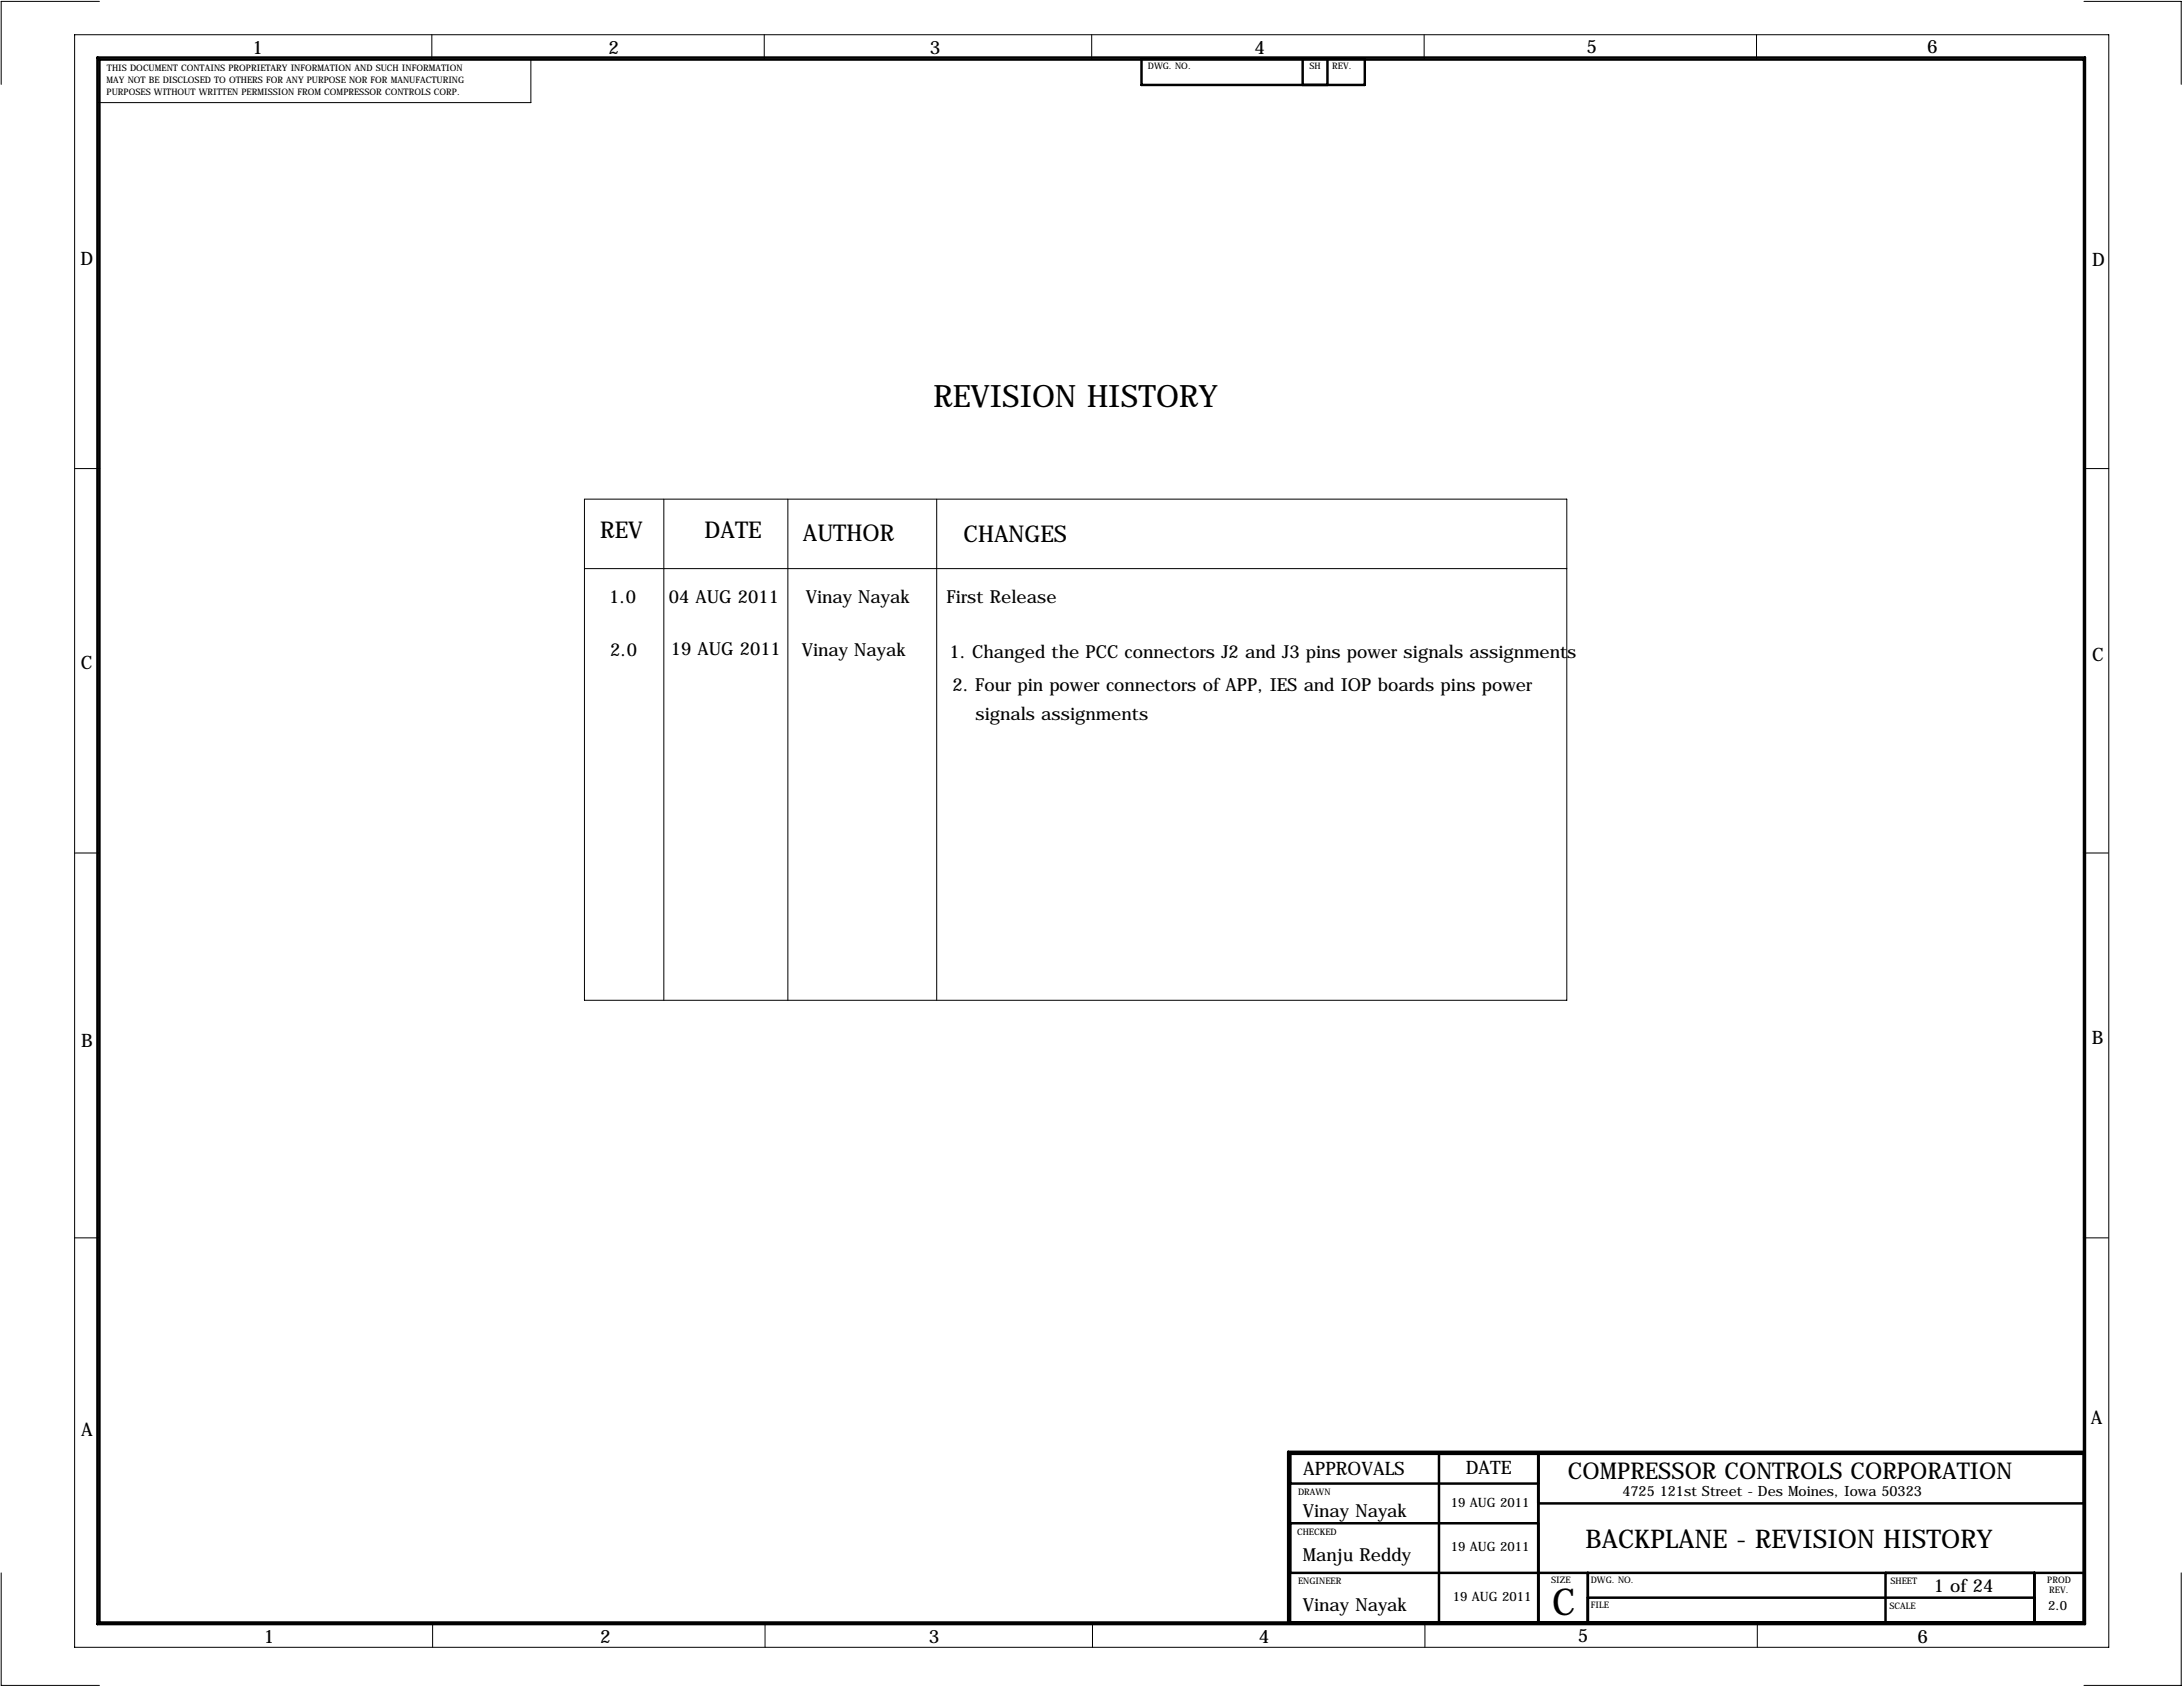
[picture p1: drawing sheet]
<svg xmlns="http://www.w3.org/2000/svg" width="559mm" height="432mm" viewBox="0 0 559 432" stroke-linecap="round" stroke-linejoin="round" font-family="sans-serif">
<defs><g id="words">
<text font-size="9.5" x="397.3" y="413.5">C</text>
<text font-size="7.9" x="238.9" y="104.1">REVISION HISTORY</text>
<text font-size="6.6" x="405.9" y="396.2">BACKPLANE - REVISION HISTORY</text>
<g font-size="5.9">
<text x="153.7" y="137.7">REV</text>
<text x="180.3" y="137.7">DATE</text>
<text x="205.5" y="138.4">AUTHOR</text>
<text x="246.6" y="138.7">CHANGES</text>
<text x="401.4" y="378.6">COMPRESSOR CONTROLS CORPORATION</text>
</g>
<g font-size="4.7">
<text x="64.6" y="13.7">1</text>
<text x="155.8" y="13.7">2</text>
<text x="238" y="13.7">3</text>
<text x="321.1" y="13.7">4</text>
<text x="406.1" y="13.5">5</text>
<text x="493.3" y="13.5">6</text>
<text x="20.6" y="67.9">D</text>
<text x="535.6" y="68.1">D</text>
<text x="20.7" y="171.1">C</text>
<text x="535.5" y="169.2">C</text>
<text x="20.8" y="268.1">B</text>
<text x="535.4" y="267.2">B</text>
<text x="535.2" y="364.5">A</text>
<text x="20.8" y="367.5">A</text>
<text x="333.6" y="377.4">APPROVALS</text>
<text x="375.2" y="377.2">DATE</text>
<text x="67.5" y="420.6">1</text>
<text x="153.6" y="420.6">2</text>
<text x="237.8" y="420.6">3</text>
<text x="322.2" y="420.5">4</text>
<text x="403.9" y="420.4">5</text>
<text x="490.9" y="420.6">6</text>
</g>
<g font-size="4.6">
<text x="156" y="154.4">1.0</text>
<text x="171.2" y="154.4">04 AUG 2011</text>
<text x="206.2" y="154.4">Vinay Nayak</text>
<text x="242.3" y="154.4">First Release</text>
<text x="156.2" y="167.9">2.0</text>
<text x="171.7" y="167.6">19 AUG 2011</text>
<text x="205.2" y="167.9">Vinay Nayak</text>
<text x="243.1" y="168.4">1. Changed the PCC connectors J2 and J3 pins power signals assignments</text>
<text x="243.8" y="176.8">2. Four pin power connectors of APP, IES and IOP boards pins power</text>
<text x="249.7" y="184.4">signals assignments</text>
<text x="333.5" y="388.4">Vinay Nayak</text>
<text x="333.5" y="399.5">Manju Reddy</text>
<text x="495" y="407.4">1 of 24</text>
<text x="333.5" y="412.2">Vinay Nayak</text>
</g>
<text font-size="3.6" x="415.3" y="383">4725 121st Street - Des Moines, Iowa 50323</text>
<g font-size="3.3">
<text x="371.3" y="385.8">19 AUG 2011</text>
<text x="371.3" y="397">19 AUG 2011</text>
<text x="371.9" y="409.7">19 AUG 2011</text>
<text x="524.3" y="412">2.0</text>
</g>
<g font-size="2.3">
<text x="293.8" y="17.6">DWG. NO.</text>
<text x="335.2" y="17.7">SH</text>
<text x="341" y="17.7">REV.</text>
<text x="27.3" y="21.1">MAY NOT BE DISCLOSED TO OTHERS FOR ANY PURPOSE NOR FOR MANUFACTURING</text>
<text x="27.4" y="18.3">THIS DOCUMENT CONTAINS PROPRIETARY INFORMATION AND SUCH INFORMATION</text>
<text x="27.3" y="24.2">PURPOSES WITHOUT WRITTEN PERMISSION FROM COMPRESSOR CONTROLS CORP.</text>
<text x="332.3" y="382.8">DRAWN</text>
<text x="332" y="392.9">CHECKED</text>
<text x="332.3" y="405.4">ENGINEER</text>
<text x="397.1" y="405.1">SIZE</text>
<text x="407.2" y="405.1">DWG. NO.</text>
<text x="483.9" y="405.4">SHEET</text>
<text x="524.1" y="405.1">PROD</text>
<text x="524.6" y="407.7">REV.</text>
<text x="407.2" y="411.5">FILE</text>
<text x="483.7" y="411.7">SCALE</text>
</g>
</g></defs>
<g fill="none" stroke="#000" stroke-width=".26">
<path d="M19.1 8.9h520.7v412.7h-520.7zM25.5 .4h-25.2v21.2M110.5 8.9v6.3M143.1 15.2h-7.2v11.1h-110.9M195.6 8.9v6.3M279.5 8.9v6.3M364.5 8.9v6.3M449.6 8.9v6.3M533.5 .4h24.8v21.2M19.2 119.9h6.4M533.4 119.9h6.4M149.6 127.8h251.5v128.2h-251.5z"/>
<path d="M169.9 127.8v128.2M201.7 127.8v128.2M239.8 127.8v128.2M149.6 145.5h251.5M19 218.3h6.5M533.3 218.3h6.4M19 316.8h6.5M533.3 316.8h6.4M.3 402.6v28.8h25.2M110.7 415.3v6.3M195.8 415.3v6.3M279.7 415.3v6.3"/>
<path d="M364.7 415.3v6.3M449.8 415.3v6.3M558.3 402.6v28.8h-24.8"/>
</g>
<g fill="none" stroke="#000" stroke-width=".63">
<path d="M24.9 14.7h508.8v401h-508.8zM25.5 15.2h508v400.1h-508zM292.2 15h57.2v6.7h-57.2zM333.5 21.7v-6.7h6.3v6.7M330.3 379.7h63.5M368.4 372.1v43.2M393.8 372.1v43.2M533.5 372.1h-203.2v43.2M533.5 371.6h-203.8v43.7M330.3 389.9h63.5M393.8 384.8h139.7M330.3 402.6h203.2"/>
<path d="M406.5 402.6v12.7M406.5 408.9h114.3M482.7 402.6v12.7M520.8 402.6v12.7"/>
</g>
<use href="#words"/>
</svg>
